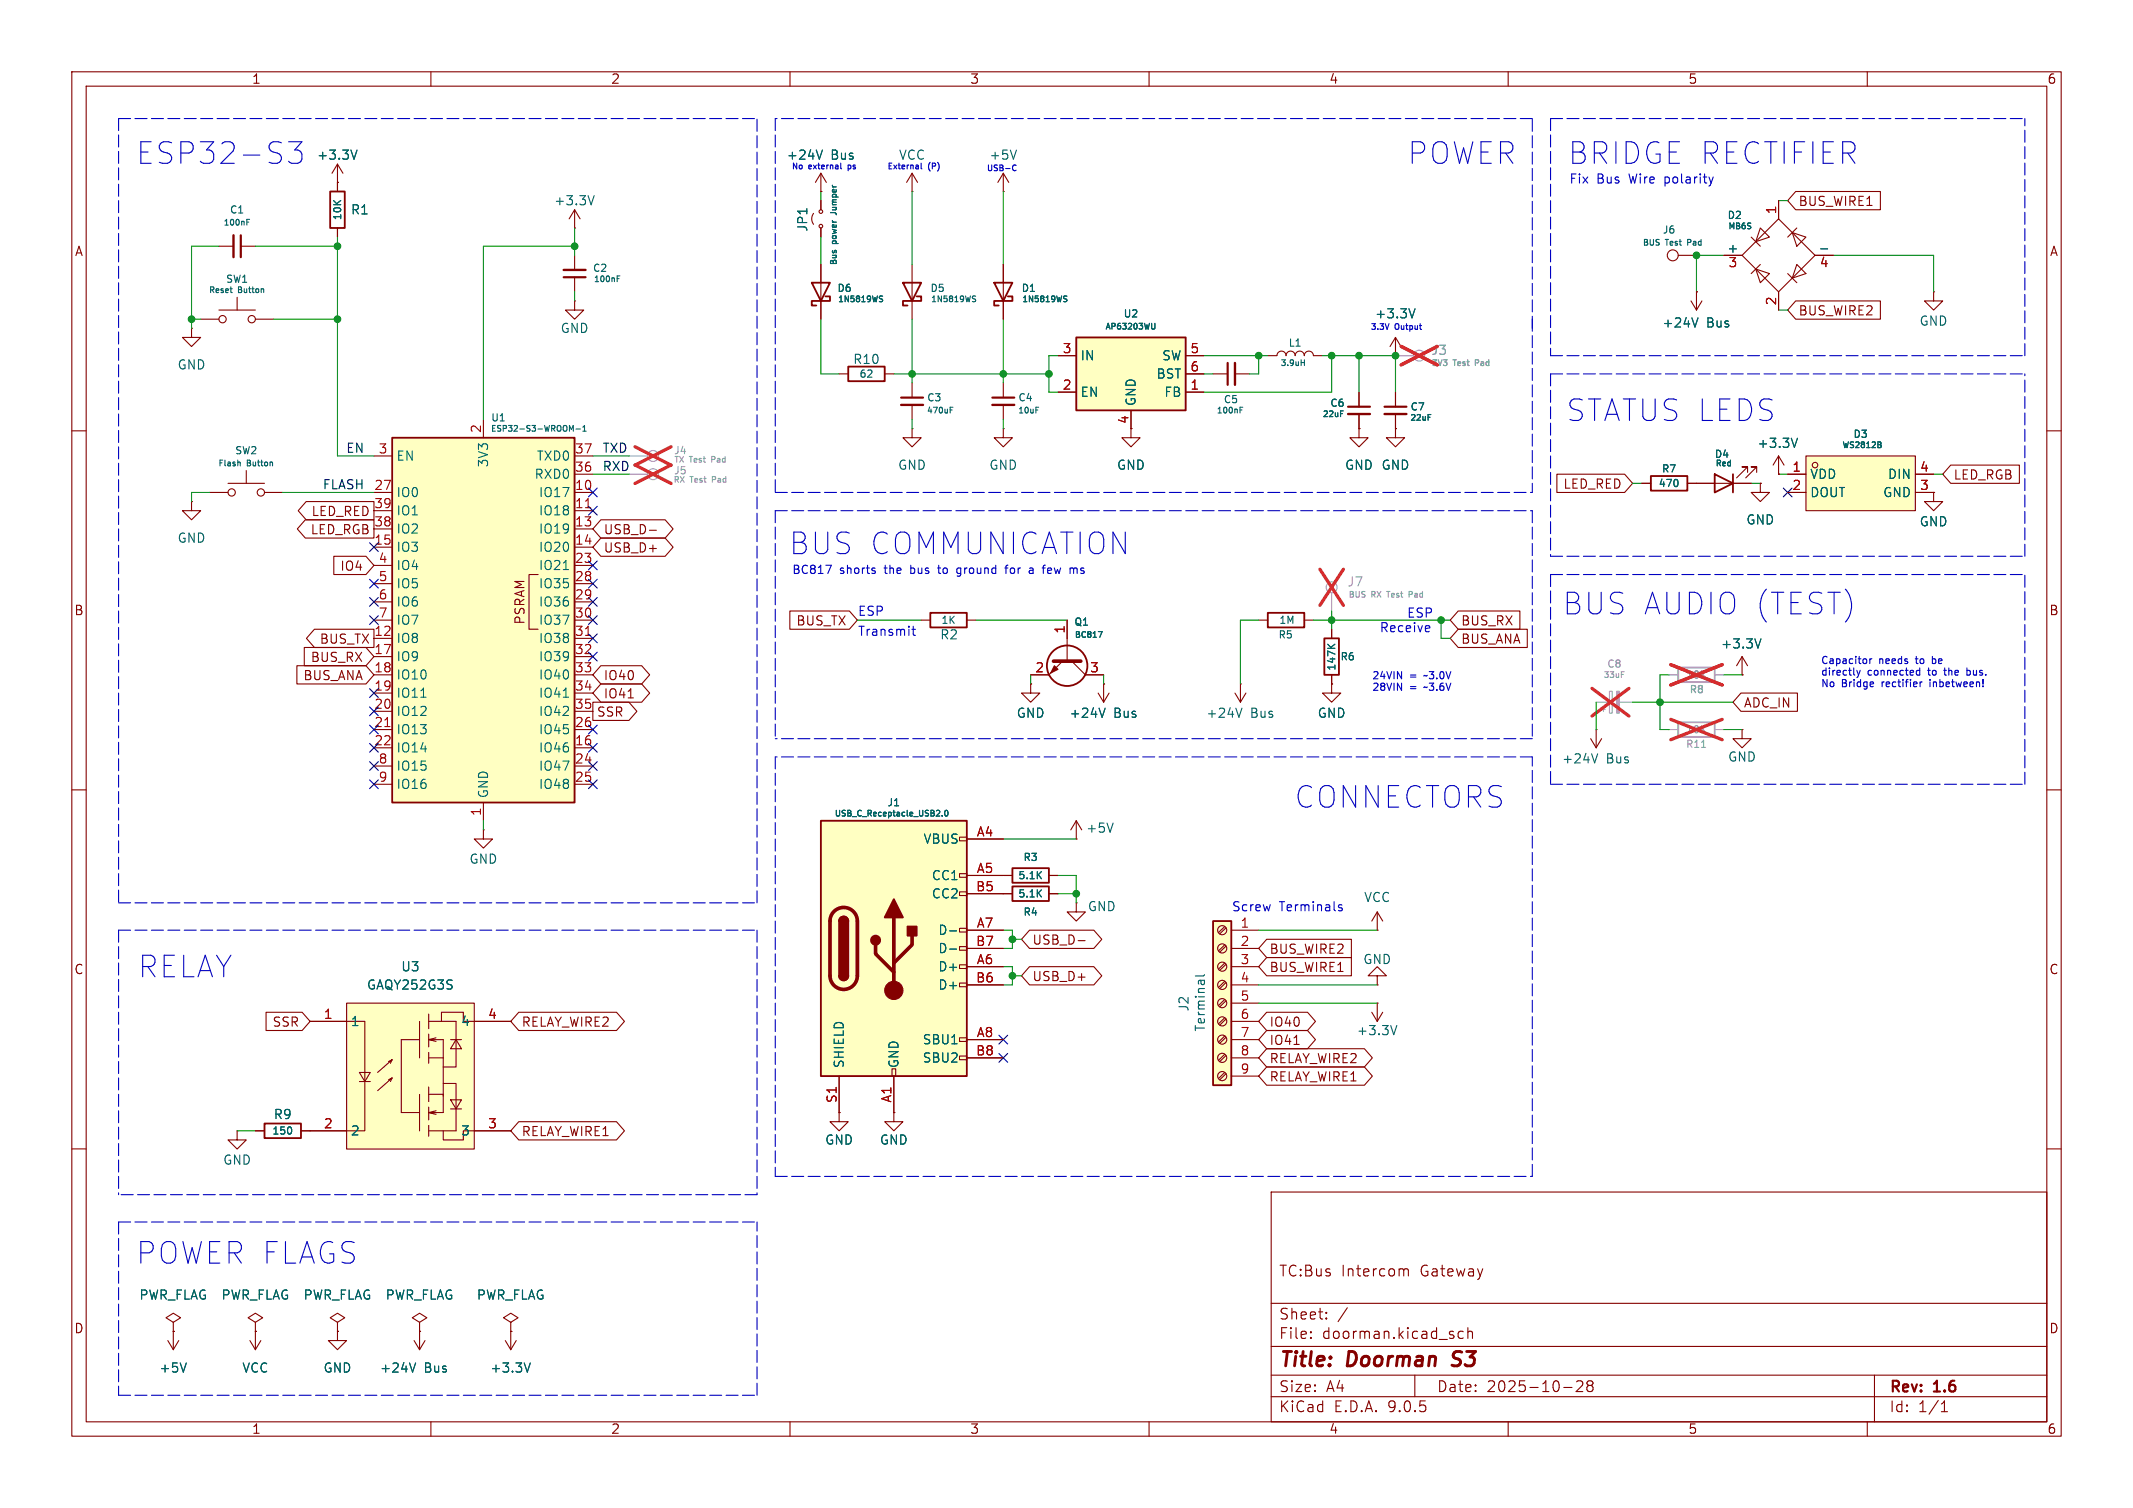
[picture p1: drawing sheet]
<svg xmlns="http://www.w3.org/2000/svg" width="297mm" height="210mm" viewBox="0 0 297 210" stroke-linecap="round" stroke-linejoin="round" font-family="sans-serif">
<defs><g id="words">
<g font-size="4.2" fill="#0000c2">
<text x="18.8" y="23.1">ESP32-S3</text>
<text x="195.8" y="23.1">POWER</text>
<text x="218.2" y="23.1">BRIDGE RECTIFIER</text>
<text x="217.9" y="58.9">STATUS LEDS</text>
<text x="109.7" y="77.5">BUS COMMUNICATION</text>
<text x="217.4" y="85.9">BUS AUDIO (TEST)</text>
<text x="180.1" y="112.8">CONNECTORS</text>
<text x="19" y="136.4">RELAY</text>
<text x="18.8" y="176.3">POWER FLAGS</text>
</g>
<g font-size="2.8" fill="#840000">
<text x="178" y="190.9">Title:</text>
<text x="187.7" y="190.9">Doorman</text>
<text x="203.1" y="190.9">S3</text>
</g>
<g font-size="2.1" fill="#840000">
<text x="178" y="178">TC:Bus</text>
<text x="186.7" y="178">Intercom</text>
<text x="197.8" y="178">Gateway</text>
<text x="178" y="184">Sheet:</text>
<text x="178" y="186.7">File:</text>
<text x="184.1" y="186.7">doorman.kicad_sch</text>
<text x="178" y="196.9">KiCad</text>
<text x="178" y="194.1">Size:</text>
<text x="184.7" y="194.1">A4</text>
<text x="185.7" y="196.9">E.D.A.</text>
<text x="193.3" y="196.9">9.0.5</text>
<text x="200" y="194.1">Date:</text>
<text x="207" y="194.1">2025-10-28</text>
<text x="263" y="194.3">Rev:</text>
<text x="263" y="196.9">Id:</text>
<text x="267.1" y="196.9">1/1</text>
<text x="269.4" y="194.3">1.6</text>
</g>
<g font-size="1.8" fill="#840000">
<text x="35" y="11.9">1</text>
<text x="85" y="11.9">2</text>
<text x="135" y="11.9">3</text>
<text x="185" y="11.9">4</text>
<text x="235" y="11.9">5</text>
<text x="285" y="11.9">6</text>
<text x="250.3" y="28.9">BUS_WIRE1</text>
<text x="10.3" y="35.9">A</text>
<text x="285.3" y="35.9">A</text>
<text x="250.3" y="44.1">BUS_WIRE2</text>
<text x="217.6" y="68.3">LED_RED</text>
<text x="271.9" y="67">LED_RGB</text>
<text x="43.2" y="74.6">LED_RGB</text>
<text x="43.3" y="72.1">LED_RED</text>
<text x="84" y="74.6">USB_D-</text>
<text x="84" y="77.2">USB_D+</text>
<text x="47.3" y="79.7">IO4</text>
<text x="10.3" y="85.9">B</text>
<text x="44.4" y="89.9">BUS_TX</text>
<text x="73.3" y="87.1" transform="rotate(-90 73.3 87.1)">PSRAM</text>
<text x="110.8" y="87.3">BUS_TX</text>
<text x="203.4" y="87.3">BUS_RX</text>
<text x="203.4" y="89.9">BUS_ANA</text>
<text x="285.3" y="85.9">B</text>
<text x="42.2" y="94.9">BUS_ANA</text>
<text x="43.2" y="92.4">BUS_RX</text>
<text x="84" y="94.9">IO40</text>
<text x="83" y="100">SSR</text>
<text x="84" y="97.5">IO41</text>
<text x="242.7" y="98.7">ADC_IN</text>
<text x="143.7" y="131.8">USB_D-</text>
<text x="10.3" y="135.9">C</text>
<text x="143.7" y="136.8">USB_D+</text>
<text x="176.7" y="135.6">BUS_WIRE1</text>
<text x="176.7" y="133">BUS_WIRE2</text>
<text x="285.3" y="135.9">C</text>
<text x="37.9" y="143.2">SSR</text>
<text x="72.5" y="143.2">RELAY_WIRE2</text>
<text x="176.7" y="143.2">IO40</text>
<text x="176.7" y="148.3">RELAY_WIRE2</text>
<text x="176.7" y="145.7">IO41</text>
<text x="176.7" y="150.8">RELAY_WIRE1</text>
<text x="72.5" y="158.4">RELAY_WIRE1</text>
<text x="10.3" y="185.9">D</text>
<text x="285.3" y="185.9">D</text>
<text x="35" y="199.9">1</text>
<text x="85" y="199.9">2</text>
<text x="135" y="199.9">3</text>
<text x="185" y="199.9">4</text>
<text x="235" y="199.9">5</text>
<text x="285" y="199.9">6</text>
</g>
<g font-size="1.8" fill="#006464">
<text x="44" y="22.5">+3.3V</text>
<text x="109.5" y="22.5">+24V</text>
<text x="115.7" y="22.5">Bus</text>
<text x="77.1" y="28.8">+3.3V</text>
<text x="48.8" y="30.1">R1</text>
<text x="112.6" y="32.4" transform="rotate(-90 112.6 32.4)">JP1</text>
<text x="78" y="46.6">GND</text>
<text x="191.4" y="44.6">+3.3V</text>
<text x="231.4" y="45.8">+24V</text>
<text x="237.6" y="45.8">Bus</text>
<text x="267.2" y="45.6">GND</text>
<text x="24.6" y="51.7">GND</text>
<text x="118.7" y="50.9">R10</text>
<text x="150.4" y="50.4">IN</text>
<text x="160.9" y="52.9">BST</text>
<text x="161.7" y="50.4">SW</text>
<text x="150.4" y="55.5">EN</text>
<text x="158.3" y="56.6" transform="rotate(-90 158.3 56.6)">GND</text>
<text x="162" y="55.5">FB</text>
<text x="55.1" y="64.4">EN</text>
<text x="68.2" y="65.2" transform="rotate(-90 68.2 65.2)">3V3</text>
<text x="74.6" y="64.4">TXD0</text>
<text x="125" y="65.6">GND</text>
<text x="137.7" y="65.6">GND</text>
<text x="155.4" y="65.6">GND</text>
<text x="187.2" y="65.6">GND GND</text>
<text x="244.6" y="62.6">+3.3V</text>
<text x="55.1" y="69.4">IO0</text>
<text x="55.1" y="72">IO1</text>
<text x="74.3" y="66.9">RXD0</text>
<text x="74.9" y="69.4">IO17</text>
<text x="74.9" y="72">IO18</text>
<text x="252" y="66.9">VDD</text>
<text x="252" y="69.4">DOUT</text>
<text x="262.1" y="69.4">GND</text>
<text x="262.8" y="66.9">DIN</text>
<text x="24.6" y="75.8">GND</text>
<text x="55.1" y="74.5">IO2</text>
<text x="55.1" y="77.1">IO3</text>
<text x="74.9" y="74.5">IO19</text>
<text x="74.9" y="77.1">IO20</text>
<text x="243.1" y="73.3">GND</text>
<text x="267.2" y="73.5">GND</text>
<text x="55.1" y="79.6">IO4</text>
<text x="55.1" y="82.1">IO5</text>
<text x="74.9" y="79.6">IO21</text>
<text x="74.9" y="82.1">IO35</text>
<text x="55.1" y="84.7">IO6</text>
<text x="55.1" y="87.2">IO7</text>
<text x="55.1" y="89.8">IO8</text>
<text x="74.9" y="84.7">IO36</text>
<text x="74.9" y="87.2">IO37</text>
<text x="74.9" y="89.8">IO38</text>
<text x="130.8" y="89.3">R2</text>
<text x="55.1" y="92.3">IO9</text>
<text x="55.1" y="94.8">IO10</text>
<text x="74.9" y="92.3">IO39</text>
<text x="74.9" y="94.8">IO40</text>
<text x="239.5" y="90.5">+3.3V</text>
<text x="55.1" y="97.4">IO11</text>
<text x="55.1" y="99.9">IO12</text>
<text x="74.9" y="97.4">IO41</text>
<text x="74.9" y="99.9">IO42</text>
<text x="141.5" y="100.2">GND</text>
<text x="148.8" y="100.2">+24V</text>
<text x="155.1" y="100.2">Bus</text>
<text x="167.9" y="100.2">+24V</text>
<text x="174.1" y="100.2">Bus</text>
<text x="183.4" y="100.2">GND</text>
<text x="55.1" y="102.5">IO13</text>
<text x="55.1" y="105">IO14</text>
<text x="55.1" y="107.5">IO15</text>
<text x="74.9" y="102.5">IO45</text>
<text x="74.9" y="105">IO46</text>
<text x="74.9" y="107.5">IO47</text>
<text x="217.4" y="106.5">+24V</text>
<text x="223.7" y="106.5">Bus</text>
<text x="240.5" y="106.3">GND</text>
<text x="55.1" y="110.1">IO16</text>
<text x="68.2" y="111.3" transform="rotate(-90 68.2 111.3)">GND</text>
<text x="74.9" y="110.1">IO48</text>
<text x="128.5" y="117.7">VBUS</text>
<text x="151.1" y="116.2">+5V</text>
<text x="65.3" y="120.5">GND</text>
<text x="129.7" y="122.8">CC1</text>
<text x="129.7" y="125.3">CC2</text>
<text x="189.9" y="125.8">VCC</text>
<text x="130.6" y="130.4">D-</text>
<text x="151.4" y="127.1">GND</text>
<text x="55.8" y="135.5">U3</text>
<text x="130.6" y="132.9">D-</text>
<text x="130.6" y="135.5">D+</text>
<text x="189.7" y="134.5">GND</text>
<text x="48.8" y="143.1">1</text>
<text x="51" y="138">GAQY252G3S</text>
<text x="64.1" y="143.1">4</text>
<text x="130.6" y="138">D+</text>
<text x="165.7" y="141" transform="rotate(-90 165.7 141)">J2</text>
<text x="168" y="143.8" transform="rotate(-90 168 143.8)">Terminal</text>
<text x="117.7" y="148.8" transform="rotate(-90 117.7 148.8)">SHIELD</text>
<text x="125.3" y="148.8" transform="rotate(-90 125.3 148.8)">GND</text>
<text x="128.4" y="145.6">SBU1</text>
<text x="128.4" y="148.2">SBU2</text>
<text x="188.8" y="144.4">+3.3V</text>
<text x="38" y="156.1">R9</text>
<text x="48.8" y="158.3">2</text>
<text x="64.1" y="158.3">3</text>
<text x="114.8" y="159.6">GND</text>
<text x="122.4" y="159.6">GND</text>
<text x="31" y="162.4">GND</text>
<text x="19.3" y="181.2">PWR_FLAG</text>
<text x="30.7" y="181.2">PWR_FLAG</text>
<text x="42.2" y="181.2">PWR_FLAG</text>
<text x="53.6" y="181.2">PWR_FLAG</text>
<text x="66.3" y="181.2">PWR_FLAG</text>
<text x="22.1" y="191.4">+5V</text>
<text x="33.6" y="191.4">VCC</text>
<text x="45" y="191.4">GND</text>
<text x="52.8" y="191.4">+24V</text>
<text x="59.1" y="191.4">Bus</text>
<text x="68.2" y="191.4">+3.3V</text>
</g>
<g font-size="1.8" fill="#0000c2">
<text x="125.1" y="22.5">VCC</text>
<text x="137.7" y="22.5">+5V</text>
<text x="218.4" y="25.7">Fix</text>
<text x="222.3" y="25.7">Bus</text>
<text x="227" y="25.7">Wire</text>
<text x="232.1" y="25.7">polarity</text>
<text x="119.4" y="88.7">Transmit</text>
<text x="119.4" y="85.9">ESP</text>
<text x="192" y="88.1">Receive</text>
<text x="195.8" y="86.1">ESP</text>
<text x="171.4" y="127">Screw</text>
<text x="178.1" y="127">Terminals</text>
</g>
<g font-size="1.8" fill="#a90000">
<text x="247.4" y="29.9" transform="rotate(-90 247.4 29.9)">1</text>
<text x="240.4" y="35.3">+</text>
<text x="240.6" y="37.5">3</text>
<text x="253.3" y="37.5">4</text>
<text x="247.4" y="42.6" transform="rotate(-90 247.4 42.6)">2</text>
<text x="147.9" y="49.3">3</text>
<text x="165.7" y="49.3">5</text>
<text x="165.7" y="51.8">6</text>
<text x="147.9" y="54.4">2</text>
<text x="157.2" y="59.1" transform="rotate(-90 157.2 59.1)">4</text>
<text x="165.7" y="54.4">1</text>
<text x="52.6" y="63.2">3</text>
<text x="67.1" y="60.4" transform="rotate(-90 67.1 60.4)">2</text>
<text x="80" y="63.2">37</text>
<text x="80" y="65.8">36</text>
<text x="249.5" y="65.8">1</text>
<text x="267.3" y="65.8">4</text>
<text x="52" y="68.3">27</text>
<text x="52" y="70.9">39</text>
<text x="80" y="68.3">10</text>
<text x="80" y="70.9">11</text>
<text x="249.5" y="68.3">2</text>
<text x="267.3" y="68.3">3</text>
<text x="52" y="73.4">38</text>
<text x="52" y="75.9">15</text>
<text x="80" y="73.4">13</text>
<text x="80" y="75.9">14</text>
<text x="52.6" y="78.5">4</text>
<text x="52.6" y="81">5</text>
<text x="52.6" y="83.6">6</text>
<text x="80" y="78.5">23</text>
<text x="80" y="81">28</text>
<text x="80" y="83.6">29</text>
<text x="52" y="88.6">12</text>
<text x="52.6" y="86.1">7</text>
<text x="80" y="86.1">30</text>
<text x="80" y="88.6">31</text>
<text x="148.3" y="88.3" transform="rotate(-90 148.3 88.3)">1</text>
<text x="52" y="91.2">17</text>
<text x="52" y="93.7">18</text>
<text x="80" y="91.2">32</text>
<text x="80" y="93.7">33</text>
<text x="144.1" y="93.7">2</text>
<text x="151.7" y="93.7">3</text>
<text x="52" y="96.3">19</text>
<text x="52" y="98.8">20</text>
<text x="52" y="101.3">21</text>
<text x="80" y="96.3">34</text>
<text x="80" y="98.8">35</text>
<text x="80" y="101.3">26</text>
<text x="52" y="103.9">22</text>
<text x="52.6" y="106.4">8</text>
<text x="80" y="103.9">16</text>
<text x="80" y="106.4">24</text>
<text x="52.6" y="109">9</text>
<text x="67.1" y="113.7" transform="rotate(-90 67.1 113.7)">1</text>
<text x="80" y="109">25</text>
<text x="135.9" y="116.6">A4</text>
<text x="135.8" y="124.2">B5</text>
<text x="135.9" y="121.7">A5</text>
<text x="135.8" y="131.8">B7</text>
<text x="135.9" y="129.3">A7</text>
<text x="172.6" y="129.3">1</text>
<text x="172.6" y="131.8">2</text>
<text x="135.8" y="136.9">B6</text>
<text x="135.9" y="134.4">A6</text>
<text x="172.6" y="134.4">3</text>
<text x="172.6" y="136.9">4</text>
<text x="45" y="142">1</text>
<text x="67.9" y="142">4</text>
<text x="172.6" y="139.4">5</text>
<text x="172.6" y="142">6</text>
<text x="135.8" y="147.1">B8</text>
<text x="135.9" y="144.5">A8</text>
<text x="172.6" y="144.5">7</text>
<text x="172.6" y="147.1">8</text>
<text x="172.6" y="149.6">9</text>
<text x="116.6" y="153.7" transform="rotate(-90 116.6 153.7)">S1</text>
<text x="124.2" y="153.7" transform="rotate(-90 124.2 153.7)">A1</text>
<text x="45" y="157.2">2</text>
<text x="67.9" y="157.2">3</text>
</g>
<g font-size="1.8" fill="#989898">
<text x="199.2" y="49.6">J3</text>
<text x="187.5" y="81.9">J7</text>
</g>
<g font-size="1.8" fill="#0f0f0f">
<text x="48.1" y="63.2">EN</text>
<text x="83.8" y="63.2">TXD</text>
<text x="83.8" y="65.7">RXD</text>
<text x="44.9" y="68.2">FLASH</text>
</g>
<g font-size="1.6" fill="#0000c2">
<text x="110.2" y="80">BC817</text>
<text x="116.9" y="80">shorts</text>
<text x="123.3" y="80">the</text>
<text x="127.1" y="80">bus</text>
<text x="131.2" y="80">to</text>
<text x="134" y="80">ground</text>
<text x="141.1" y="80">for</text>
<text x="144.6" y="80">a</text>
<text x="146.7" y="80">few</text>
<text x="150.7" y="80">ms</text>
</g>
<g font-size="1.4" fill="#006464">
<text x="31.9" y="29.9">C1</text>
<text x="47.7" y="30.8" transform="rotate(-90 47.7 30.8)">10K</text>
<text x="231.4" y="32.7">J6</text>
<text x="240.4" y="30.7">D2</text>
<text x="31.4" y="39.6">SW1</text>
<text x="82.5" y="38.1">C2</text>
<text x="116.5" y="40.9">D6</text>
<text x="129.5" y="40.9">D5</text>
<text x="142.2" y="40.9">D1</text>
<text x="156.4" y="44.4">U2</text>
<text x="119.6" y="52.8">62</text>
<text x="179.3" y="48.5">L1</text>
<text x="68.3" y="58.9">U1</text>
<text x="129" y="56.1">C3</text>
<text x="141.7" y="56.1">C4</text>
<text x="170.3" y="56.4">C5</text>
<text x="185.1" y="56.9">C6</text>
<text x="196.3" y="57.4">C7</text>
<text x="32.6" y="63.5">SW2</text>
<text x="238.7" y="64">D4</text>
<text x="258" y="61.2">D3</text>
<text x="230.9" y="68">470</text>
<text x="231.3" y="66">R7</text>
<text x="131" y="87.1">1K</text>
<text x="149.5" y="87.3">Q1</text>
<text x="177.9" y="89.1">R5</text>
<text x="178" y="87.1">1M</text>
<text x="186.1" y="93.5" transform="rotate(-90 186.1 93.5)">147K</text>
<text x="186.6" y="92.2">R6</text>
<text x="123.5" y="112.5">J1</text>
<text x="141.7" y="125.2">5.1K</text>
<text x="141.7" y="122.6">5.1K</text>
<text x="142.4" y="120.1">R3</text>
<text x="142.4" y="127.7">R4</text>
<text x="37.8" y="158.2">150</text>
</g>
<g font-size="1.4" fill="#989898">
<text x="93.8" y="63.5">J4</text>
<text x="93.8" y="66.3">J5</text>
<text x="223.7" y="93.2">C8</text>
<text x="234.7" y="94.7">10K</text>
<text x="235.2" y="96.7">R8</text>
<text x="234.7" y="104.4">R11</text>
<text x="234.7" y="102.3">10K</text>
</g>
<g font-size="1.4" fill="#0000c2">
<text x="191" y="94.7">24VIN</text>
<text x="196.3" y="94.7">=</text>
<text x="198.6" y="94.7">~3.0V</text>
<text x="253.5" y="92.5">Capacitor</text>
<text x="253.5" y="94.2">directly</text>
<text x="253.5" y="95.8">No</text>
<text x="256.5" y="95.8">Bridge</text>
<text x="260.1" y="94.2">connected</text>
<text x="261.7" y="92.5">needs</text>
<text x="262.2" y="95.8">rectifier</text>
<text x="267" y="92.5">to</text>
<text x="268.7" y="94.2">to</text>
<text x="269.2" y="95.8">inbetween!</text>
<text x="269.5" y="92.5">be</text>
<text x="271.2" y="94.2">the</text>
<text x="274.6" y="94.2">bus.</text>
<text x="191" y="96.3">28VIN</text>
<text x="196.3" y="96.3">=</text>
<text x="198.6" y="96.3">~3.6V</text>
</g>
<g font-size="1.1" fill="#0000c2">
<text x="110.1" y="23.6">No</text>
<text x="112.6" y="23.6">external</text>
<text x="118.3" y="23.6">ps</text>
<text x="123.4" y="23.6">External</text>
<text x="129.2" y="23.6">(P)</text>
<text x="137.2" y="23.9">USB-C</text>
<text x="190.7" y="46">3.3V</text>
<text x="194.2" y="46">Output</text>
</g>
<g font-size="1.1" fill="#006464">
<text x="116.7" y="29.6" transform="rotate(-90 116.7 29.6)">Jumper</text>
<text x="31" y="31.6">100nF</text>
<text x="116.7" y="34" transform="rotate(-90 116.7 34)">power</text>
<text x="228.6" y="34.4">BUS</text>
<text x="231.9" y="34.4">Test</text>
<text x="235.2" y="34.4">Pad</text>
<text x="240.5" y="32.1">MB6S</text>
<text x="29" y="41">Reset</text>
<text x="33.2" y="41">Button</text>
<text x="82.6" y="39.5">100nF</text>
<text x="116.7" y="37" transform="rotate(-90 116.7 37)">Bus</text>
<text x="116.6" y="42.3">1N5819WS</text>
<text x="129.5" y="42.3">1N5819WS</text>
<text x="142.2" y="42.3">1N5819WS</text>
<text x="153.8" y="46.1">AP63203WU</text>
<text x="178.2" y="51.2">3.9uH</text>
<text x="129" y="57.8">470uF</text>
<text x="141.7" y="57.8">10uF</text>
<text x="169.3" y="57.8">100nF</text>
<text x="184.1" y="58.3">22uF</text>
<text x="196.3" y="58.8">22uF</text>
<text x="30.3" y="65.1">Flash</text>
<text x="34.4" y="65.1">Button</text>
<text x="68.2" y="60.3">ESP32-S3-WROOM-1</text>
<text x="238.8" y="65.1">Red</text>
<text x="256.4" y="62.6">WS2812B</text>
<text x="149.5" y="89">BC817</text>
<text x="116.1" y="113.9">USB_C_Receptacle_USB2.0</text>
</g>
<g font-size="1.1" fill="#989898">
<text x="199.3" y="51.2">3V3</text>
<text x="202.4" y="51.2">Test</text>
<text x="205.7" y="51.2">Pad</text>
<text x="93.8" y="64.6">TX</text>
<text x="96" y="64.6">Test</text>
<text x="99.4" y="64.6">Pad</text>
<text x="93.7" y="67.4">RX</text>
<text x="96.1" y="67.4">Test</text>
<text x="99.4" y="67.4">Pad</text>
<text x="187.7" y="83.4">BUS</text>
<text x="191" y="83.4">RX</text>
<text x="193.4" y="83.4">Test</text>
<text x="196.8" y="83.4">Pad</text>
<text x="223.2" y="94.6">33uF</text>
</g>
</g></defs>
<g fill="none" stroke="#840000" stroke-width=".15">
<path d="M10 10h277v190h-277zM12 12h273v186h-273zM60 10v2M110 10v2M160 10v2M210 10v2M260 10v2M30.5 34.3h2M33.5 34.3h2.1M47 25.4v1.3M47 31.8v1.2M80 31.8h.1"/>
<path d="M80 29.2v2.6M80 35.6v2M80 38.6v2M80 29.2l-.8 1.3M80 29.2l.8 1.3M233.7 35.6h2.5M240 35.6h2.6M243.8 33l1.3 1.3M244.5 37.5l1.9 .6-1.3 1.3zM245.1 31.8l1.3 1.2-1.9 .7zM245.1 36.8l-1.3 1.3M247.6 30.5l5.1 5.1-5.1 5-5-5z"/>
<path d="M247.6 27.9v2.6M248.9 38.1l1.3 1.3M249.6 32.4l1.9 .6-1.3 1.3zM250.2 36.8l1.3 1.3-1.9 .6zM250.2 31.8l-1.3 1.2M252.7 35.6h2.6M27.9 44.5h2.6M30.5 43.2h5.1M33 41.4v1.8M35.6 44.5h2.5M80 41.9v1.3h1.3l-1.3 1.3-1.3-1.3h1.3M80 41.9h.1"/>
<path d="M176.5 49.5h1.3a.64 .64 0 0 1 .6-.6 .64 .64 0 0 1 .7 .6 .64 .64 0 0 1 .6-.6 .64 .64 0 0 1 .6 .6 .64 .64 0 0 1 .7-.6 .64 .64 0 0 1 .6 .6 .64 .64 0 0 1 .6-.6 .64 .64 0 0 1 .7 .6h1.2M189.2 54.6v2M189.2 57.7v2M194.3 49.5h.1M194.3 47l-.8 1.3M194.3 47l.8 1.3M194.3 47v2.5M194.3 54.6v2M194.3 57.7v2M235.5 41.9l.7 1.3M236.2 40.6h.1M236.2 40.6v2.6"/>
<path d="M237 41.9l-.8 1.3M247.6 40.6v2.6M269.2 40.6v1.3h1.3l-1.3 1.3-1.2-1.3h1.2M269.2 40.6h.1M10 60h2M285 60h2M143.5 95.3v1.2h1.3l-1.3 1.3-1.3-1.3h1.3M143.5 95.3h.1M148 92.1l-2 1.9h-2.5M148.6 86.4v5.7M149.2 92.1l1.9 1.9h2.6M152.9 96.5l.8 1.3"/>
<path d="M153.7 95.3h.1M153.7 95.3v2.5M154.4 96.5l-.7 1.3M175.3 86.4h1.2M181.6 86.4h1.3M185.4 95.3v1.2h1.3l-1.3 1.3-1.3-1.3h1.3M185.4 95.3h.1M10 110h2M149.9 116.8h.1M149.9 114.3l-.8 1.3M149.9 114.3l.7 1.3M149.9 114.3v2.5"/>
<path d="M285 110h2M149.9 125.7v1.3h1.2l-1.2 1.3-1.3-1.3h1.3M149.9 125.7h.1M191.8 129.5h.1M191.8 127l-.8 1.3M191.8 127l.7 1.3M191.8 127v2.5M33 157.5v1.3h1.3l-1.3 1.2-1.3-1.2h1.3M33 157.5h.1M10 160h2M177 166h108v32h-108zM195.4 176.8l.1 .1"/>
<path d="M195.5 176.9v.8M195.5 176.9l.2-.2 .3 .1 .1 .9M285 160h2M60 198v2M110 198v2M160 198v2M177 194.5h108M177 191.5h108M177 187.5h108M177 181.5h108M182.5 186.3h.1l-.1 .1M182.5 186.3v.1"/>
<path d="M182.5 185.5v.1M182.5 185.5h.1l-.1 .1M184.7 183.6v.1M184.7 183.6h-.1l.1 .1M184.7 182.8v.1M184.7 182.8h-.1l.1 .1M187.6 182.1l-1.3 2M197 191.5v3M203.7 185.5l-.4-.1-.3 .3v.4l.2 .2 .1 .1 .4-.1M204.4 185.5a.37 .37 0 0 1 .6 .1v.8M204.4 184.9v1.5M210 198v2"/>
<path d="M217.7 193.2h1.2M219.5 192.4l.2-.1 .5 .1a.41 .41 0 0 1 .1 .5l-.8 .9h.9M221.2 192.9h-.1a.31 .31 0 0 1-.1-.4 .31 .31 0 0 1 .2-.2l.5 .1a.31 .31 0 0 1 .1 .3 .31 .31 0 0 1-.3 .2M221.2 192.9l-.2 .3v.5l.2 .1 .5-.1 .1-.2-.1-.4-.2-.2M221.2 192.9h.3M260 198v2M261 191.5v6.5M270.3 196.6h.9M270.3 195.5l.4-.4v1.5"/>
<circle cx="232.9" cy="35.6" r=".76"/>
<circle cx="31" cy="44.5" r=".51"/>
<circle cx="35.1" cy="44.5" r=".51"/>
</g>
<path d="M202.2 190.1l.2 .1M202.5 188.4l-.1 .2v.4" fill="none" stroke="#840000" stroke-width=".4"/>
<g fill="none" stroke="#a1a1a1" stroke-width=".15">
<path d="M194.3 49.5h2.5M87.6 66h2.6M87.6 63.5h2.6M185.4 82.6v2.5"/>
<circle cx="197.6" cy="49.5" r=".76"/>
<circle cx="90.9" cy="66" r=".76"/>
<circle cx="90.9" cy="63.5" r=".76"/>
<circle cx="185.4" cy="81.8" r=".76"/>
</g>
<path d="M196.2 82.8h.3M196.5 82.4h-.3v.8" fill="none" stroke="#989898" stroke-width=".15"/>
<path d="M195.1 48.2l5 2.6M200.1 48.2l-5 2.6M88.4 64.8l5 2.5M88.4 62.2l5 2.6M93.4 64.8l-5 2.5M93.4 62.2l-5 2.6M183.8 79.3l3.3 5M187.1 79.3l-3.3 5" fill="none" stroke="#e12e31" stroke-width=".46"/>
<g fill="none" stroke="#006464" stroke-width=".15">
<path d="M34.4 30.9h.2M34.4 30.6h.4M82.7 27.2l-.4 1.3M85.9 38.8h.3M85.9 38.4h.4M253.5 34.7h1M32 40.2h.3M32.3 40.7h.1M36.7 40.3v.4M181.2 50.5h.4M181.6 50.1v.8M197 43l-.4 1.3"/>
<path d="M198.8 57.7h.4M236.4 44.3l-.4 1.2M152.9 88h.6l-.4 .8M153.9 98.6l-.4 1.3M155 114.6l-.4 1.3"/>
</g>
<g fill="none" stroke="#840000" stroke-width=".25">
<path d="M46 26.7h2v5.1h-2zM176.5 85.3h5.1v2.1h-5.1z"/>
<circle cx="148.6" cy="92.7" r="2.82"/>
</g>
<path d="M33.5 32.8v3M78.5 38.6h3M187.7 56.6h3.1M192.8 56.6h3" fill="none" stroke="#840000" stroke-width=".3"/>
<path d="M32.5 32.8v3M78.5 37.6h3M187.7 57.7h3.1M192.8 57.7h3" fill="none" stroke="#840000" stroke-width=".33"/>
<path d="M146.7 92.1h3.8" fill="none" stroke="#840000" stroke-width=".51"/>
<path d="M146.8 92.7l.5 .5-1 .5z" fill="#840000" stroke="#840000" stroke-width=".15"/>
<path d="M251.5 63.5h15.2v7.6h-15.2z" fill="#ffffc2"/>
<g fill="none" stroke="#840000" stroke-width=".15">
<path d="M236.2 67.3h7.6M243.3 65.8v-.8h-.7h.7l-1.5 1.5M244.6 65.8v-.8h-.8h.8l-1.5 1.5M247.6 66h.1M247.6 63.5l-.7 1.3M247.6 63.5l.8 1.3M247.6 63.5v2.5M248.9 66h2.6M248.9 68.6h2.6M251.5 63.5h15.2v7.6h-15.2zM266.7 66h2.5M266.7 68.6h2.5"/>
<circle cx="252.7" cy="64.8" r=".38"/>
</g>
<path d="M250.3 61l-.4 1.3M261.8 61.5l.1 .2-.1 .2 .1 .1v.2l-.1 .1h-.3" fill="none" stroke="#006464" stroke-width=".15"/>
<path d="M238.8 66l2.5 1.3-2.5 1.3zM241.3 66v2.6" fill="none" stroke="#840000" stroke-width=".25"/>
<g fill="#ffffc2">
<path d="M48.3 139.7h17.7v20.3h-17.7z"/>
<path d="M50 149.4h1.6l-.8 1.2z"/>
<path d="M62.7 153.2h1.6l-.8 1.2z"/>
<path d="M63.5 144.8l.8 1.3h-1.6z"/>
</g>
<g fill="none" stroke="#840000" stroke-width=".15">
<path d="M113.3 29.7l-.3 .7 .1 .5 .2 .3M114.3 26.7h.1M114.3 24.1v2.6M114.3 27.9v1.3M114.3 31.8v1.2M114.3 24.1l-.8 1.3M114.3 24.1l.8 1.3M194.3 59.7v1.3h1.3l-1.3 1.2-1.3-1.2h1.3M194.3 59.7h.1M269.2 68.6v1.3h1.3l-1.3 1.2-1.2-1.2h1.2M269.2 68.6h.1M242.6 94h.1"/>
<path d="M242.6 91.4l-.8 1.3M242.6 91.4l.7 1.3M242.6 91.4v2.6M48.3 139.7h17.7v20.3h-17.7zM35.6 157.5h1.2M43.2 142.2h7.6v15.3h-8.9M50 149.4h1.6l-.8 1.2zM50 150.6h1.6M54.1 147.8l.5-.2-2 1.8M54.1 150.4l.5-.3-2 1.8M54.6 147.6l-.2 .5M54.6 150.1l-.2 .5"/>
<path d="M58.4 144.8h-2.5v10.1h2.5M58.4 142.2v5.1M58.4 152.4v5.1M59.7 142.2h3.8v6.4h-1.8M59.7 141.2v2.1M59.7 144v1.8M59.7 146.6v1.5M59.7 151.4v2M59.7 154.2v1.8M59.7 156.7v1.5M59.7 147.3h2M59.7 152.4h2"/>
<path d="M60.7 145l-1-.2h2v10.1h-2l1 .3M60.7 144.5l-1 .3M60.7 154.7l-1 .2M61.5 142.2v-1.2h3v1.2h6.6M61.7 150.9h1.8v6.6h-3.8M61.7 157.5v1.3h2.8v-1.3h6.6M62.7 153.2h1.6l-.8 1.2zM62.7 144.8h1.6M62.7 154.4h1.6M63.5 144.8l.8 1.3h-1.6zM23.4 186.7l.7 1.3M24.1 185.4h.1"/>
<path d="M24.1 185.4v2.6M24.9 186.7l-.8 1.3M34.8 186.7l.8 1.3M35.6 185.4h.1M35.6 185.4v2.6M36.3 186.7l-.7 1.3"/>
<circle cx="114.3" cy="29.5" r=".25"/>
<circle cx="114.3" cy="31.5" r=".25"/>
</g>
<path d="M114.5 20.9l-.4 1.3M245.2 89l-.4 1.2M40.6 157.1v.6M25.9 189.8l-.4 1.3" fill="none" stroke="#006464" stroke-width=".15"/>
<path d="M233.7 93h5.1v2h-5.1z" fill="none" stroke="#a1a1a1" stroke-width=".25"/>
<path d="M232.4 94h1.3M238.8 94h1.2" fill="none" stroke="#a1a1a1" stroke-width=".15"/>
<path d="M232.6 92.6l7.2 2.8M239.8 92.6l-7.2 2.8" fill="none" stroke="#e12e31" stroke-width=".46"/>
<path d="M36.8 156.5h5.1v2h-5.1z" fill="none" stroke="#840000" stroke-width=".25"/>
<path d="M149.9 47h15.2v10.2h-15.2z" fill="#ffffc2"/>
<path d="M113 39.4h2.6l-1.3 2.5zM125.7 39.4h2.6l-1.3 2.5zM138.4 39.4h2.6l-1.3 2.5zM114.9 41.3h.7v.6h-2.6v.6h.7M118.1 51.1h5.1v2h-5.1zM127.6 41.3h.7v.6h-2.6v.6h.7M140.3 41.3h.7v.6h-2.6v.6h.7M149.9 47h15.2v10.2h-15.2zM129.5 85.3h5.1v2.1h-5.1z" fill="none" stroke="#840000" stroke-width=".25"/>
<g fill="none" stroke="#840000" stroke-width=".15">
<path d="M114.3 36.8v7.7M127 26.7h.1M127 24.1v2.6M127 36.8v7.7M127 24.1l-.8 1.3M127 24.1l.8 1.3M139.7 26.7h.1M139.7 24.1v2.6M139.7 36.8v7.7M139.7 24.1l-.8 1.3M139.7 24.1l.8 1.3M116.8 52.1h1.3"/>
<path d="M123.2 52.1h1.3M127 59.7v1.3h1.3l-1.3 1.2-1.3-1.2h1.3M127 59.7h.1M127 53.3v2.1M127 56.4v2M139.7 59.7v1.3h1.3l-1.3 1.2-1.3-1.2h1.3M139.7 59.7h.1M139.7 53.3v2.1M139.7 56.4v2M147.3 49.5h2.6M147.3 54.6h2.6M157.5 57.2v3.8h1.2l-1.2 1.2-1.3-1.2h1.3"/>
<path d="M165.1 49.5h2.5M165.1 54.6h2.5M165.1 52.1h2.5M189.2 59.7v1.3h1.3l-1.3 1.2-1.2-1.2h1.2M189.2 59.7h.1M128.3 86.4h1.2M134.6 86.4h1.3M221.5 102.9l.7 1.2M222.2 101.6h.1M222.2 101.6v2.5M223 102.9l-.8 1.2M242.6 101.6v1.3h1.2l-1.2 1.2-1.3-1.2h1.3"/>
<path d="M242.6 101.6h.1M191.8 135.9h1.2l-1.2-1.3-1.3 1.3h1.3v1.3M191.8 137.2h.1M191.8 139.7h.1M191.8 139.7v2.5M191 141l.8 1.2M192.5 141l-.7 1.2M24.1 184.2l1-.7-1-.6-1 .6 1 .7v1.2M24.1 185.4h.1M35.6 184.2l1-.7-1-.6-1.1 .6 1.1 .7v1.2M35.6 185.4h.1M47 184.2l1-.7-1-.6-1 .6 1 .7v1.2"/>
<path d="M47 185.4h.1M47 185.4v1.3h1.3l-1.3 1.3-1.3-1.3h1.3M57.7 186.7l.7 1.3M58.4 185.4h.1M58.4 184.2l1-.7-1-.6-1 .6 1 .7v1.2M58.4 185.4v2.6M59.2 186.7l-.8 1.3M70.4 186.7l.7 1.3M71.1 185.4h.1M71.1 184.2l1-.7-1-.6-1 .6 1 .7v1.2M71.1 185.4v2.6M71.9 186.7l-.8 1.3"/>
</g>
<g fill="none" stroke="#006464" stroke-width=".15">
<path d="M141.5 20.9l-.4 1.3M122.6 41.6l.2 .1 .1 .2-.2 .1h-.1M122.6 41.2l.3 .1M132.3 56.7h.4M132.3 57.1h.3M135.5 41.6l.3 .1 .1 .2-.2 .1h-.2M135.5 41.2l.4 .1M144.2 56.7h.4M148.2 41.6l.3 .1 .1 .2-.2 .1h-.2M148.2 41.2l.4 .1M160.8 45v.7l-.3 .1M222.5 105l-.5 1.2"/>
<path d="M194.5 142.8l-.4 1.3M57.9 189.8l-.5 1.3M73.8 189.8l-.4 1.3"/>
</g>
<path d="M125.5 55.4h3M138.2 55.4h3" fill="none" stroke="#840000" stroke-width=".3"/>
<path d="M125.5 56.4h3M138.2 56.4h3" fill="none" stroke="#840000" stroke-width=".33"/>
<path d="M222.2 97.8h1.9M223 98.8h.5M223.3 98.6v.5M224.1 96.3h.4v3h-.4zM225.5 97.8h1.8" fill="none" stroke="#a1a1a1" stroke-width=".15"/>
<path d="M225.1 96.3h.4v3h-.4z" fill="#a1a1a1" stroke="#a1a1a1" stroke-width=".15"/>
<path d="M225.8 93.5h.3" fill="none" stroke="#989898" stroke-width=".15"/>
<path d="M221.7 95.9l5.1 3.8M226.8 95.9l-5.1 3.8" fill="none" stroke="#e12e31" stroke-width=".46"/>
<path d="M168.9 128.3h2.5v22.8h-2.5z" fill="#ffffc2"/>
<path d="M229.9 66.3h5v2h-5zM168.9 128.3h2.5v22.8h-2.5z" fill="none" stroke="#840000" stroke-width=".25"/>
<g fill="none" stroke="#840000" stroke-width=".15">
<path d="M228.6 67.3h1.3M234.9 67.3h1.3M245.1 67.3v1.3h1.3l-1.3 1.3-1.3-1.3h1.3M245.1 67.3h.1M170.5 129l-.8 .9M170.5 131.6l-.8 .8M170.5 134.1l-.8 .9M170.5 136.7l-.8 .8M170.5 139.2l-.8 .8M170.7 129.2l-.9 .8M170.7 131.7l-.9 .9M170.7 134.3l-.9 .8"/>
<path d="M170.7 136.8l-.9 .9M170.7 139.4l-.9 .8M171.4 129.5h3.9M171.4 132.1h3.9M171.4 134.6h3.9M171.4 137.2h3.9M171.4 139.7h3.9M124.5 154.9v1.3h1.2l-1.2 1.3-1.3-1.3h1.3M124.5 154.9h.1M170.5 141.7l-.8 .9M170.5 144.3l-.8 .8M170.5 146.8l-.8 .9"/>
<path d="M170.5 149.4l-.8 .8M170.7 141.9l-.9 .8M170.7 144.4l-.9 .9M170.7 147l-.9 .8M170.7 149.5l-.9 .9M171.4 142.2h3.9M171.4 144.8h3.9M171.4 147.3h3.9M171.4 149.9h3.9"/>
<circle cx="170.2" cy="129.5" r=".63"/>
<circle cx="170.2" cy="137.2" r=".63"/>
<circle cx="170.2" cy="139.7" r=".63"/>
<circle cx="170.2" cy="134.6" r=".63"/>
<circle cx="170.2" cy="132.1" r=".63"/>
<circle cx="170.2" cy="142.2" r=".63"/>
<circle cx="170.2" cy="147.3" r=".63"/>
<circle cx="170.2" cy="149.9" r=".63"/>
<circle cx="170.2" cy="144.8" r=".63"/>
</g>
<path d="M233.6 67v.6M167.7 135.7l-.2 .2h-1.1" fill="none" stroke="#006464" stroke-width=".15"/>
<path d="M233.7 100.6h5.1v2h-5.1z" fill="none" stroke="#a1a1a1" stroke-width=".25"/>
<path d="M232.4 101.6h1.3M238.8 101.6h1.2" fill="none" stroke="#a1a1a1" stroke-width=".15"/>
<path d="M236.9 104.1h.6" fill="none" stroke="#989898" stroke-width=".15"/>
<path d="M232.6 100.2l7.2 2.8M239.8 100.2l-7.2 2.8" fill="none" stroke="#e12e31" stroke-width=".46"/>
<path d="M114.3 114.3h20.3v35.6h-20.3z" fill="#ffffc2"/>
<g fill="none" stroke="#840000" stroke-width=".15">
<path d="M47 25.4h.1M47 22.9l-.8 1.2M47 22.9l.8 1.2M47 22.9v2.5M26.7 45.7v1.3h1.2l-1.2 1.3-1.3-1.3h1.3M26.7 45.7h.1M168.9 52.1h2M172 52.1h2M26.7 69.9v1.2h1.2l-1.2 1.3-1.3-1.3h1.3M26.7 69.9h.1M29.2 68.6h2.5M31.7 67.3h5.1"/>
<path d="M34.3 65.5v1.8M36.8 68.6h2.6M185.4 87.6v1.3M185.4 94v1.3M133.6 116.6h1v.5h-1zM134.6 116.8h5.1M133.6 121.7h1v.5h-1zM133.6 124.2h1v.5h-1zM133.6 129.3h1v.5h-1zM133.6 131.8h1v.5h-1zM133.6 134.4h1v.5h-1zM133.6 136.9h1v.5h-1z"/>
<path d="M134.6 121.9h5.1M134.6 124.5h5.1M134.6 129.5h5.1M134.6 132.1h5.1M134.6 134.6h5.1M134.6 137.2h5.1M116.8 154.9v1.3h1.3l-1.3 1.3-1.2-1.3h1.2M116.8 154.9h.1M116.8 149.9v5M124.2 148.8h.5v1.1h-.5zM124.5 149.9v5M133.6 144.5h1v.5h-1z"/>
<path d="M133.6 147.1h1v.5h-1zM134.6 144.8h5.1M134.6 147.3h5.1"/>
<circle cx="32.3" cy="68.6" r=".51"/>
<circle cx="36.3" cy="68.6" r=".51"/>
</g>
<path d="M184.4 88.9h2v5.1h-2zM114.3 114.3h20.3v35.6h-20.3zM116.8 128.3a.64 .64 0 0 1 .7-.7 .64 .64 0 0 1 .6 .7M116.8 135.9a.64 .64 0 0 0 .7 .6 .64 .64 0 0 0 .6-.6" fill="none" stroke="#840000" stroke-width=".25"/>
<path d="M116.1 126.9a1.9 1.9 0 0 1 2.1-.4 1.9 1.9 0 0 1 1.2 1.8v7.6a1.91 1.91 0 0 1-1.9 1.9 1.91 1.91 0 0 1-1.9-1.9v-7.6a1.9 1.9 0 0 1 .5-1.4zM121.9 131.6v1.2l2.6 2.6M124.5 127.8v10.1M127 130.3v1.3l-2.5 2.5" fill="none" stroke="#840000" stroke-width=".51"/>
<g fill="#840000" stroke="#840000" stroke-width=".25">
<path d="M116.8 128.3h1.3v7.6h-1.3z"/>
<path d="M117 127.8a.64 .64 0 0 1 .7-.1 .64 .64 0 0 1 .4 .6h-1.3z"/>
<path d="M116.8 135.9h1.3a.64 .64 0 0 1-.6 .6 .64 .64 0 0 1-.7-.6z"/>
<path d="M124.5 125.2l1.2 2.6h-2.5z"/>
<path d="M126.4 129h1.2v1.3h-1.2z"/>
<circle cx="121.9" cy="130.9" r=".63"/>
</g>
<circle cx="124.5" cy="137.9" r="1.27" fill="#840000" stroke="#840000" stroke-width=".15"/>
<g fill="none" stroke="#006464" stroke-width=".15">
<path d="M49.7 20.9l-.4 1.3M172.7 57.1h.2M172.7 56.7h.3M33.2 64.3l.3 .2v.4M37.9 64.4v.5M184.9 89.7l.5 .6M185.9 89.7l-.6 .4M130.4 113.6h.5M130.8 112.9v.3M131.2 113.6h.1M131.6 112.9l.1-.1a.43 .43 0 0 1 .3 .4 .43 .43 0 0 1-.3 .4l-.2-.3zM132.2 129.6h1"/>
<path d="M132.2 132.2h1"/>
</g>
<path d="M170.9 50.5v3.1" fill="none" stroke="#840000" stroke-width=".3"/>
<path d="M172 50.5v3.1" fill="none" stroke="#840000" stroke-width=".33"/>
<path d="M54.6 61h25.4v50.8h-25.4z" fill="#ffffc2"/>
<path d="M54.6 61h25.4v50.8h-25.4zM141 123.4h5v2.1h-5zM141 120.9h5v2h-5z" fill="none" stroke="#840000" stroke-width=".25"/>
<g fill="none" stroke="#840000" stroke-width=".15">
<path d="M47 25.4h.1M47 25.4v1.3M47 31.8v1.2M114.3 26.7h.1M114.3 27.9v1.3M114.3 31.8v1.2M114.3 36.8v2.6M139.7 36.8v2.6M240 35.6h2.6M247.6 27.9v2.6M250 26.7h11.8v2.5h-11.8l-1.1-1.3zM252.7 35.6h2.6"/>
<path d="M67.3 58.4v2.6M114.3 41.9v2.6M139.7 41.9v2.6M147.3 49.5h2.6M147.3 54.6h2.6M157.5 57.2v2.5M165.1 49.5h2.5M165.1 54.6h2.5M165.1 52.1h2.5M189.2 59.7h.1M189.2 54.6v2M189.2 57.7v2"/>
<path d="M194.3 49.5h.1M194.3 59.7h.1M194.3 54.6v2M194.3 57.7v2M236.2 40.6h.1M247.6 40.6v2.6M250 41.9h11.8v2.6h-11.8l-1.1-1.3zM42.5 72.4h9.6v2.5h-9.6l-1.1-1.2zM42.6 69.8h9.5v2.6h-9.5l-1.1-1.3zM46.5 77.5h4.5l1.1 1.2-1.1 1.3h-4.5zM52.1 63.5h2.5M52.1 68.6h2.5"/>
<path d="M52.1 71.1h2.5M52.1 73.7h2.5M52.1 76.2h2.5M52.1 78.7h2.5M80 63.5h2.5M80 68.6h2.5M80 71.1h2.5M80 73.7h2.5M80 76.2h2.5M80 78.7h2.5M80 66h2.5M83.7 72.4h8.9l1.1 1.3-1.1 1.2h-8.9l-1.2-1.2z"/>
<path d="M83.7 74.9h8.9l1.1 1.3-1.1 1.3h-8.9l-1.2-1.3zM90.4 73.8h1M216.8 66h9.4l1.1 1.3-1.1 1.3h-9.4zM228.6 67.3h1.3M234.9 67.3h3.9M241.3 67.3h2.5M245.1 67.3h.1M247.6 66h.1M248.9 68.6h2.6M248.9 66h2.6M266.7 68.6h2.5M266.7 66h2.5"/>
<path d="M269.2 68.6h.1M271.6 64.8h9.6v2.5h-9.6l-1.1-1.3zM41.3 92.7h9.7l1.1 1.3-1.1 1.3h-9.7zM42.4 90.2h8.6l1.1 1.2-1.1 1.3h-8.6zM43.8 87.6h8.3v2.6h-8.3l-1.1-1.3zM52.1 81.3h2.5M52.1 83.8h2.5M52.1 86.4h2.5M52.1 88.9h2.5M52.1 91.4h2.5M52.1 94h2.5M52.1 96.5h2.5"/>
<path d="M52.1 99.1h2.5M74.9 80h-1.2v7.6h1.2M80 81.3h2.5M80 83.8h2.5M80 86.4h2.5M80 88.9h2.5M80 91.4h2.5M80 94h2.5M80 96.5h2.5M80 99.1h2.5M82.5 97.8h5.1l1.1 1.3-1.1 1.2h-5.1zM83.7 95.2h5.6l1.2 1.3-1.2 1.3h-5.6l-1.2-1.3z"/>
<path d="M83.7 92.7h5.6l1.2 1.3-1.2 1.3h-5.6l-1.2-1.3zM87.5 97.2h.7M110 85.1h8.3l1.1 1.3-1.1 1.2h-8.3zM143.5 95.3h.1M143.5 94h2.5M148.6 86.4v2.5M151.1 94h2.6M153.7 95.3h.1M172 96.5l.7 1.3M172.7 95.3h.1M172.7 95.3v2.5M173.5 96.5l-.8 1.3"/>
<path d="M185.4 95.3h.1M185.4 87.6v1.3M185.4 94v1.3M203 85.1h8.6v2.5h-8.6l-1.1-1.2zM203 87.6h9.7v2.6h-9.7l-1.1-1.3zM242.4 96.5h7.9v2.6h-7.9l-1.1-1.3zM242.6 94h.1M52.1 101.6h2.5M52.1 104.1h2.5M52.1 106.7h2.5M52.1 109.2h2.5M67.3 115.6v1.2h1.3l-1.3 1.3-1.3-1.3h1.3"/>
<path d="M67.3 115.6h.1M67.3 111.8v2.5M80 101.6h2.5M80 104.1h2.5M80 106.7h2.5M80 109.2h2.5M134.6 116.8h5.1M134.6 124.5h6.4M134.6 121.9h6.4M134.6 129.5h5.1M134.6 132.1h5.1M134.6 134.6h5.1"/>
<path d="M134.6 137.2h5.1M143.4 134.6h8.9l1.1 1.3-1.1 1.3h-8.9l-1.2-1.3zM143.4 129.5h8.9l1.1 1.3-1.1 1.3h-8.9l-1.2-1.3zM146 124.5h1.3M146 121.9h1.3M150.1 131h1M176.4 133.3h11.8v2.6h-11.8l-1.1-1.3zM176.4 130.8h11.8v2.6h-11.8l-1.1-1.3zM35.6 157.5h1.2M37 141h5.1l1.1 1.2-1.1 1.3h-5.1zM41.9 157.5h6.4M43.2 142.2h5.1"/>
<path d="M66 157.5h5.1M66 142.2h5.1M72.2 156.2h13.6l1.2 1.3-1.2 1.3h-13.6l-1.1-1.3zM72.2 141h13.6l1.2 1.2-1.2 1.3h-13.6l-1.1-1.3zM116.8 154.9h.1M116.8 149.9v5M124.5 154.9h.1M124.5 149.9v5M134.6 144.8h5.1M134.6 147.3h5.1M176.4 148.6h13.6l1.1 1.3-1.1 1.2h-13.6l-1.1-1.2zM176.4 146h13.6l1.1 1.3-1.1 1.3h-13.6l-1.1-1.3z"/>
<path d="M176.4 141h5.7l1.1 1.2-1.1 1.3h-5.7l-1.1-1.3zM176.4 143.5h5.7l1.1 1.3-1.1 1.3h-5.7l-1.1-1.3zM180.2 145.5h.7M24.1 185.4h.1M35.6 185.4h.1M47 185.4h.1M58.4 185.4h.1M71.1 185.4h.1"/>
</g>
<g fill="none" stroke="#006464" stroke-width=".15">
<path d="M49.7 20.9l-.4 1.3M114.5 20.9l-.4 1.3M253.5 34.7h1M79.3 59.3l.3 .5 .2-.5v.8M80.2 59.7h.6M81.2 59.5l.2-.2v.8M122.6 41.6l.2 .1 .1 .2-.2 .1h-.1M122.6 41.2l.3 .1M148.2 41.6l.3 .1 .1 .2-.2 .1h-.2M148.2 41.2l.4 .1M160.8 45v.7l-.3 .1M197 43l-.4 1.3"/>
<path d="M198.8 57.7h.4M236.4 44.3l-.4 1.2M78.4 79.3h.8M81.2 60.1h.4M233.6 67v.6M250.3 61l-.4 1.3M261.8 61.5l.1 .2-.1 .2 .1 .1v.2l-.1 .1h-.3M58.6 97.1h.7M78.4 97.1h.8M152.9 88h.6l-.4 .8M153.9 98.6l-.4 1.3M172.9 98.6l-.4 1.3"/>
<path d="M184.9 89.7l.5 .6M185.9 89.7l-.6 .4M245.2 89l-.4 1.2M130.4 113.6h.5M130.8 112.9v.3M131.2 113.6h.1M131.6 112.9l.1-.1a.43 .43 0 0 1 .3 .4 .43 .43 0 0 1-.3 .4l-.2-.3zM132.2 129.6h1M132.2 132.2h1M40.6 157.1v.6M25.9 189.8l-.4 1.3M57.9 189.8l-.5 1.3"/>
<path d="M73.8 189.8l-.4 1.3"/>
</g>
<path d="M81.5 70.7h.7M81.5 88.5h.7M53.6 101.2h.7" fill="none" stroke="#a90000" stroke-width=".15"/>
<g fill="none" stroke="#0000c2" stroke-width=".15" stroke-dasharray="1.7 .6">
<path d="M16.5 16.5v109.2M16.5 16.5h88.9M107.9 16.5v52.1M213.4 16.5h-105.5M215.9 16.5h66M215.9 16.5v33M213.4 44.5v24.1M213.4 45.7v-29.2M215.9 52.1v25.4M215.9 49.5h66M215.9 52.1h66M281.9 49.5v-33"/>
<path d="M107.9 71.1h105.5M107.9 71.1v31.8M107.9 68.6h105.5M213.4 71.1v31.8M215.9 77.5h66M281.9 77.5v-25.4M215.9 80v29.2M215.9 80h66M107.9 105.4v58.4M213.4 105.4h-105.5M213.4 102.9h-105.5M215.9 109.2h66"/>
<path d="M281.9 109.2v-29.2M16.5 129.5h88.9M16.5 129.5v36.9M16.5 125.7h88.9M105.4 125.7v-109.2M105.4 129.5v36.9M16.5 170.2v24.1M16.5 170.2h88.9M105.4 166.4h-88.9M107.9 163.8h105.5M213.4 163.8v-58.4M16.5 194.3h88.9"/>
<path d="M105.4 194.3v-24.1"/>
</g>
<g fill="none" stroke="#009600" stroke-width=".15">
<path d="M30.5 34.3h-3.8v11.4M35.6 34.3h11.4M47 33v30.5h5.1M80 34.3h-12.7v24.1M80 31.8v3.8M114.3 26.7v1.2M114.3 33v3.8M127 26.7v10.1M139.7 26.7v10.1M240 35.6h-3.8v5M247.6 27.9h1.3M255.3 35.6h13.9v5"/>
<path d="M26.7 44.5h1.2M38.1 44.5h8.9M80 40.6v1.3M114.3 44.5v7.6h2.5M124.5 52.1h21.5M127 44.5v8.8M127 58.4v1.3M139.7 44.5v8.8M139.7 58.4v1.3M147.3 49.5h-1.3v5.1h1.3M167.6 52.1h1.3M167.6 49.5h8.9"/>
<path d="M175.3 49.5v2.6h-1.3M184.1 49.5h10.2v5.1M185.4 49.5v5.1h-17.8M189.2 49.5v5.1M247.6 43.2h1.3M29.2 68.6h-2.5v1.3M39.4 68.6h12.7M82.5 66h5.1M82.5 63.5h5.1M227.3 67.3h1.3M243.8 67.3h1.3M247.6 66h1.3"/>
<path d="M269.2 66h1.3M119.4 86.4h8.9M135.9 86.4h12.7M143.5 94v1.3M153.7 94v1.3M175.3 86.4h-2.6v8.9M182.9 86.4h19M185.4 85.1v2.5M200.7 86.4v2.5h1.2M222.2 97.8v3.8M227.3 97.8h14M232.4 94h-1.3v7.6h1.3"/>
<path d="M240 94h2.6M67.3 114.3v1.3M139.7 116.8h10.2M240 101.6h2.6M139.7 129.5h1.3v2.6h-1.3M139.7 134.6h1.3v2.6h-1.3M141 130.8h1.2M141 135.9h1.2M147.3 121.9h2.6v3.8M147.3 124.5h2.6M175.3 129.5h16.5M175.3 137.2h16.5"/>
<path d="M175.3 139.7h16.5M33 157.5h2.6"/>
</g>
<g fill="none" stroke="#000084" stroke-width=".15">
<path d="M51.5 75.6l1.2 1.2M52.7 75.6l-1.2 1.2M81.9 78.1l1.3 1.2M81.9 68l1.3 1.2M81.9 70.5l1.3 1.2M83.2 78.1l-1.3 1.2M83.2 68l-1.3 1.2M83.2 70.5l-1.3 1.2M248.3 68l1.2 1.2M249.5 68l-1.2 1.2M51.5 95.9l1.2 1.2M51.5 98.5l1.2 1.2"/>
<path d="M51.5 80.7l1.2 1.2M51.5 83.2l1.2 1.2M51.5 85.8l1.2 1.2M52.7 98.5l-1.2 1.2M52.7 95.9l-1.2 1.2M52.7 80.7l-1.2 1.2M52.7 83.2l-1.2 1.2M52.7 85.8l-1.2 1.2M81.9 88.3l1.3 1.2M81.9 80.7l1.3 1.2M81.9 83.2l1.3 1.2M81.9 90.8l1.3 1.2"/>
<path d="M81.9 85.8l1.3 1.2M83.2 88.3l-1.3 1.2M83.2 80.7l-1.3 1.2M83.2 83.2l-1.3 1.2M83.2 90.8l-1.3 1.2M83.2 85.8l-1.3 1.2M51.5 101l1.2 1.2M51.5 108.6l1.2 1.2M51.5 106.1l1.2 1.2M51.5 103.5l1.2 1.2M52.7 101l-1.2 1.2M52.7 108.6l-1.2 1.2"/>
<path d="M52.7 106.1l-1.2 1.2M52.7 103.5l-1.2 1.2M81.9 103.5l1.3 1.2M81.9 106.1l1.3 1.2M81.9 101l1.3 1.2M81.9 108.6l1.3 1.2M83.2 103.5l-1.3 1.2M83.2 106.1l-1.3 1.2M83.2 101l-1.3 1.2M83.2 108.6l-1.3 1.2M139.1 146.7l1.2 1.2M139.1 144.2l1.2 1.2"/>
<path d="M140.3 146.7l-1.2 1.2M140.3 144.2l-1.2 1.2"/>
</g>
<g fill="none" stroke="#0000c2" stroke-width=".15">
<path d="M40.2 19.7h1.8l-1 1.2a.81 .81 0 0 1 1 .6v.7l-.2 .4-.3 .1h-.9l-.4-.2M117.1 22.7v.7l.1 .1M127.9 23.1v.4M127.9 23.5h-.1M127.9 23.2h-.1M128.3 22.7v.7l.1 .1M141 23.6l.3 .2 .2-.1M141.1 23.1l-.1 .1M141.4 23l.1 .1M238.6 24.6l-.3 .9M193.4 45.1l-.3 .8M197.6 45.3h.3"/>
<path d="M197.9 45.9h.1M115.8 78.7l-.5 1.2M121.7 79.5l.2 .1-.2 .3M121.7 79.1l.1 .1M130.5 79.1h.5M133.7 79.1h-.3l-.2 .2 .1 .5 .4 .1M139.9 79.1h.4M140.1 78.9v1M143.5 79.1l.3 .1 .1 .7M143.9 79.8l-.4 .1M143.9 79.4h-.4M145.9 79.8l.4 .1"/>
<path d="M146.3 79.1l-.4 .1M146.4 79.4l-.5 .1M149.7 79.1h.1l.2 .2v.6M127 87.6h.5M127.2 87.2v1.1v.1l.3 .1M133.3 80.2h.3M198.9 87.1l.1 .1 .1 .2-.6 .2M199 87.9l-.1 .1M258.5 93.4l.3 .6M258.8 94l-.2 .3M259 93.4l-.2 .6M260.4 91.7v.7"/>
<path d="M260.6 91.7l-.2 .2M266.9 93.9l.1 .1h.3M267.3 93v1M267.3 93.4h-.3l-.1 .1M267.4 95v.6M267.6 95l-.2 .2M268.7 94.6v.1M268.7 95v.6M269.1 91.4v1M269.1 92.4h.1M269.2 91.7l-.1 .1M270.6 93.4h.4"/>
<path d="M273.9 94h.3M273.9 93v1M274.2 93.4h-.3M186.4 126.4l.5 .1v.2l-.2 .1h-.3M186.4 126.1h.5"/>
</g>
<path d="M194.3 49.5h2.5M232.4 94h1.3M238.8 94h1.2" fill="none" stroke="#a1a1a1" stroke-width=".15"/>
<path d="M195.1 48.2l5 2.6M200.1 48.2l-5 2.6M232.6 92.6l7.2 2.8M239.8 92.6l-7.2 2.8" fill="none" stroke="#e12e31" stroke-width=".46"/>
<g fill="#009600" stroke="#009600" stroke-width=".15">
<circle cx="194.3" cy="49.5" r=".46"/>
<circle cx="236.2" cy="35.6" r=".46"/>
<circle cx="189.2" cy="49.5" r=".46"/>
<circle cx="185.4" cy="49.5" r=".46"/>
<circle cx="127" cy="52.1" r=".46"/>
<circle cx="139.7" cy="52.1" r=".46"/>
<circle cx="200.7" cy="86.4" r=".46"/>
<circle cx="185.4" cy="86.4" r=".46"/>
<circle cx="149.9" cy="124.5" r=".46"/>
<circle cx="231.1" cy="97.8" r=".46"/>
<circle cx="175.3" cy="49.5" r=".46"/>
<circle cx="146" cy="52.1" r=".46"/>
<circle cx="47" cy="34.3" r=".46"/>
<circle cx="47" cy="44.5" r=".46"/>
<circle cx="141" cy="135.9" r=".46"/>
<circle cx="141" cy="130.8" r=".46"/>
<circle cx="26.7" cy="44.5" r=".46"/>
<circle cx="80" cy="34.3" r=".46"/>
</g>
<use href="#words"/>
</svg>
